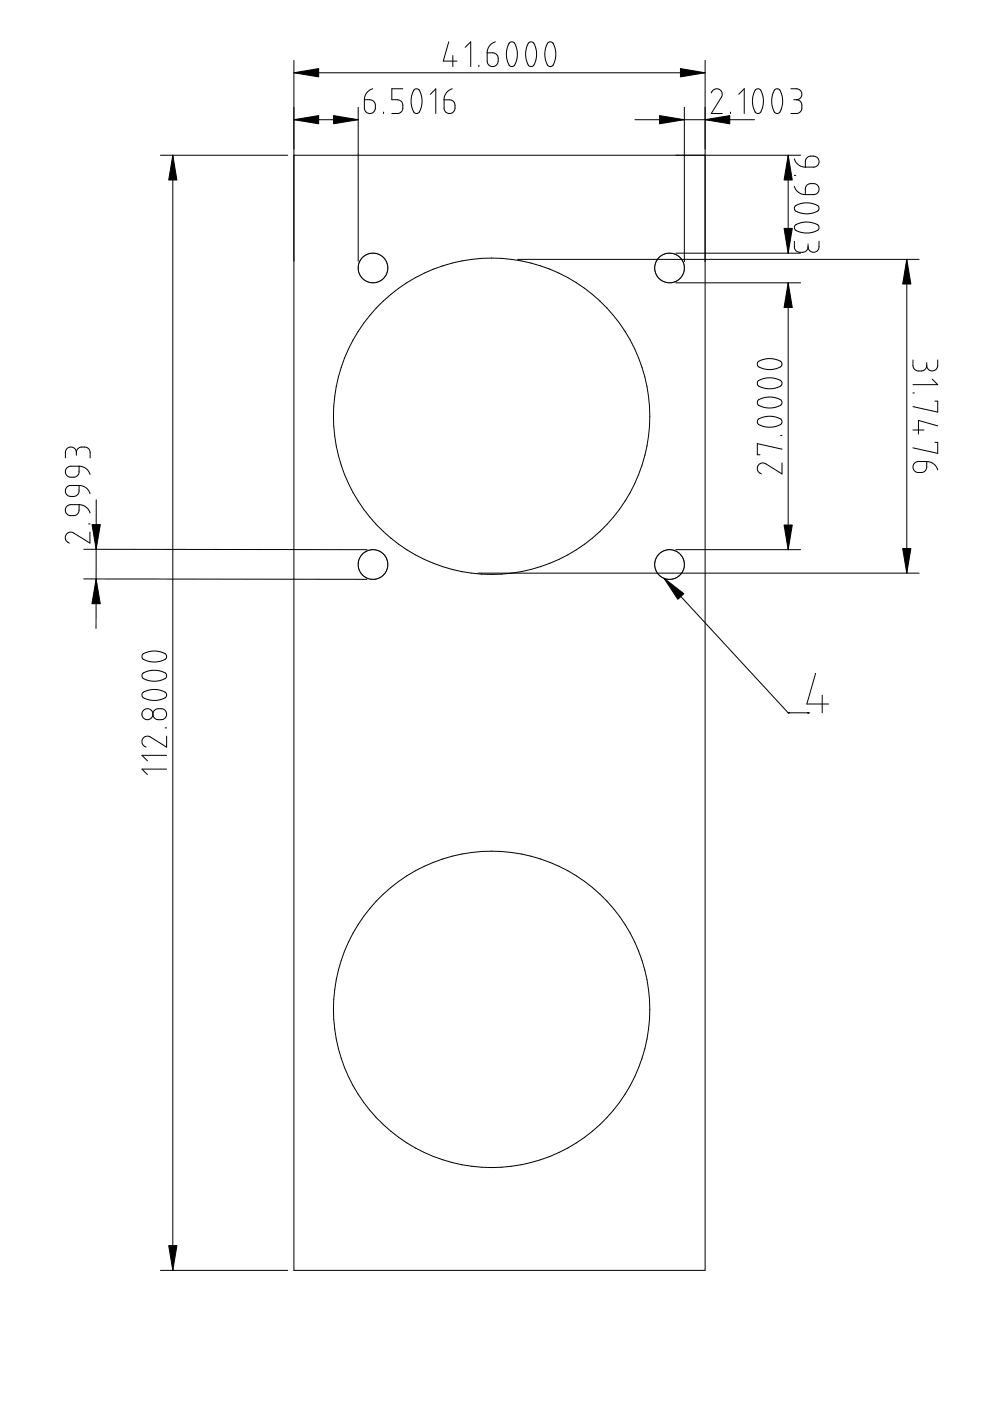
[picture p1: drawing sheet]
<svg xmlns="http://www.w3.org/2000/svg" width="210mm" height="297mm" viewBox="0 0 210 297" stroke-linecap="round" stroke-linejoin="round" font-family="sans-serif">
<g fill="none" stroke="#000" stroke-width=".21">
<path d="M62.3 12.8v256.5h87.2v-256.5M62.3 15.4h87.2M79 18.8l-.6 .3-.6 .5-.4 .8-.1 .7M85.4 18.8h-2.3v2.3l1.6 .1 .5 .4 .2 .6v1l-.4 .6-.6 .3h-1.3M87.7 19.1l.6-.3 .5 .2 .6 1.7 .1 1.2-.2 1-.4 .9-.5 .3-.6-.3-.6-1.7v-1.5zM95.1 8.9l-1.1 4.1h2.9M95.9 18.8l-.8 .4-.5 .5-.4 .8-.1 .7M96 11.8v2.3M98.6 10l1.2-1.1v5.2M101.5 13.8v.3M103.3 11.2h1.4l.7 .5 .2 .5v.8l-.4 .9-.8 .2-.9-.4-.2-.6zM105 8.9l-.6 .3-.7 .6-.3 .7-.1 .7"/>
<path d="M108 9.1l.4-.2 .7 .2 .6 1.8v1.2l-.3 1.1-.4 .7-.4 .2-.7-.3-.5-1.7 .1-1.6zM112 9.1l.5-.2 .7 .2 .5 1.8-.1 2-.5 1-.5 .2-.6-.3-.5-1.8v-1.2zM116.1 9.1l.5-.2 .6 .2 .6 1.8-.1 1.9-.5 1.1-.5 .2-.6-.3-.6-1.9 .1-1.4zM150.8 19.7l.4-.6 .5-.3 .7 .1 .6 .5 .1 .6v.4l-2.3 3.7h2.3M156.6 20l1.2-1.2v5.3M160.3 19l.5-.2 .4 .2 .3 .7 .3 1.2-.1 1.9-.4 1-.5 .3-.5-.2-.3-.3-.4-1.7 .1-1.6zM164.3 19l.6-.2 .4 .3 .5 1 .1 .9v1.2l-.3 1-.3 .6-.5 .3-.6-.3-.4-1-.2-1 .1-1.5zM167.7 18.8l1.5 .1 .7 .6 .1 .7-.2 .4-.5 .5h-.5M34 32.9h27M36.6 32.9v236.4M62.3 32.9h107.4M62.3 25.4h13.6"/>
<path d="M75.9 22.8v32.6M77.3 21.1l1.3 .1 .8 .4 .2 .6v.9l-.4 .7-.9 .3-.8-.5-.2-.6zM81.3 23.8v.3M91.2 20l1.2-1.2v5.3M94.1 21.2h1.5l.7 .5 .2 .6v.8l-.5 .7-.8 .3-.8-.5-.3-.5zM134.6 25.4h25.4M145.1 22.8v32.7M154.9 23.8v.3M167.1 32.9v20.8M168.3 21.1h.5M168.4 33.7l.4 .7 .5 .6 .7 .3 .8 .1M168.4 39.5l.4 .7 .5 .6 .6 .3 .9 .2"/>
<path d="M168.4 37.2h.3M168.8 21.1l.6 .2 .5 .4 .1 .4-.1 1.2-.3 .5-.4 .2-1.5 .1M171 33.5l.7-.4 1.2 .1 .6 .6 .1 .9-.7 .7h-2.1v-1.3zM171 39.3l.8-.4 1.2 .1 .6 .7-.1 .9-.3 .4-.5 .3h-1.9v-1.4zM109.7 55h85.2M143.3 60h26.4M143.3 53.7h26.4M167.1 60v56.5M168.4 51.2l.1 1.5 .6 .7h1.5l.5-.4 .2-.7M168.6 43.7l1.6-.6h1.6l1.6 .5 .2 .3 .1 .4-.3 .5-.9 .3-1.2 .2h-1l-1.6-.6-.3-.4zM168.7 47.7l1.4-.5 1.8-.1 1.5 .6 .3 .7-.3 .4-.7 .3-1.3 .3h-1l-1.7-.6-.3-.4zM171.3 51.7v.6"/>
<path d="M173.7 51.2l-.1 1.4-.5 .7-.7 .2-.5-.2-.4-.4-.2-.6M192.3 55v66.5M160.7 76.7l1.4-.6h1.6l1.8 .5 .3 .4v.3l-.3 .5-.9 .3-1.9 .2-.8-.1-1.1-.5-.2-.3zM193.6 76.3l.1 1.6 .7 .7 1 .1 .5-.2 .4-.3 .2-.7M196.5 76.9v.6M198.8 76.3v1.5l-.2 .4-.4 .3-.6 .2-.6-.3-.4-.4-.1-.5M14.1 99.3l.7-.4 2-.1-.1 1.6-.7 .7h-1.5l-.4-.3-.2-.5v-.5zM16.2 95.9l-.1-.5-.4-.4-.7-.2-.5 .1-.6 .6v1.6M16.2 95.9l.1-.5 .5-.5 .4-.1h1.2l.4 .4 .2 .4 .1 1.5M16.2 95.9v.6M16.8 98.8l.9 .2 .6 .4 .4 .4 .4 .8M160.7 84.9l1.3-.6 1.7-.1 1.8 .5 .3 .4v.4l-.3 .5-.9 .3-1.9 .2-.8-.2-1.1-.4-.2-.4z"/>
<path d="M160.7 88.9l1.6-.6h1.5l1.7 .5 .3 .4v.3l-.3 .5-.8 .4-1.9 .2-1.2-.3-.8-.3-.2-.4zM160.7 80.8l1.4-.6 1.6-.1 1.8 .6 .3 .3v.4l-.3 .4-.8 .4-1.1 .2h-1l-1.8-.5-.2-.5zM165.5 92.3h.3M165.8 98.1v2.4l-3.9-2.4-.9 .3-.4 .7 .2 .9 .6 .5M165.8 95.2l-5.2-1.1v2.3h.5M193.6 83.3h.3M193.6 91.2h2.3M193.9 98.2l.7-.3h1.9l-.1 1.5-.3 .5-.5 .3-1.3-.1-.5-.3-.2-.5v-.6zM196.5 97.9l.9 .1 .6 .4 .6 .6 .2 .6M197.7 80.4l1.1 1.2h-5.2M198.2 85h.6v2.4l-5.2-1.2M198.2 93.8h.6v2.3l-5.2-1.1"/>
<path d="M198.8 90.3l-4.1-1.2v2.9M14.1 107.4l.8-.4h1.9l-.2 1.7-.3 .4-.5 .2-1.3-.1-.6-.8v-.6zM14.2 103.2l.6-.3h2v1.3l-.2 .5-.8 .5h-1l-.5-.2-.4-.7v-.5zM16.8 107l.7 .1 .7 .4 .6 .6 .3 .7M16.8 102.9l.8 .2 .6 .3 .6 .5 .3 .8M17.8 116.5h60M18.8 111.1h.3M19.1 112.8v2.3l-4-2.3-.9 .3-.3 .6 .1 .9 .7 .5M20.4 106v27.2M143.3 116.5h26.4M17.8 122.7l60 .1M30.3 138.7l1.6-.6h1.5l1.6 .5 .3 .4v.3l-.3 .5-1 .4-.9 .2-1.1-.1-1.6-.5-.3-.5z"/>
<path d="M101.3 121.5h93.6M140.8 122.6l26.3 28.5h4.2M30.2 142.8l1.5-.6 1.6-.1 1.7 .6 .3 .4v.3l-.2 .4-.8 .4-1.1 .2h-1l-1-.2-.9-.4-.2-.4zM30.3 146.8l1.4-.5 1.7-.1 1.6 .5 .3 .4v.4l-.3 .4-.9 .4-1 .2h-1.1l-1.6-.6-.3-.4zM32.7 150.6l.7-.3h1l.5 .2 .4 .8-.2 .8-.9 .5h-.8l-.5-.3-.5-.7v-.5zM35 154.3h.3M35.3 156.1v2.3l-3.6-2.2-.6-.1-.4 .1-.5 .6-.1 .6 .2 .6 .7 .4M167.1 151.1h.1M171.3 151.1h.1M172.9 142.7l-1.8 6.6h4.6M174.3 147.4v3.7M35.3 163.1h-5.2l1.2 1.1"/>
<path d="M35.3 160.1h-5.2l1.2 1.2M34 269.3h27"/>
<circle cx="79.1" cy="56.8" r="3.1"/>
<circle cx="142" cy="56.8" r="3.2"/>
<circle cx="104.2" cy="88.3" r="33.5"/>
<circle cx="79.1" cy="119.7" r="3.1"/>
<circle cx="142" cy="119.7" r="3.2"/>
<circle cx="31.3" cy="151.4" r="1.17"/>
<circle cx="104.2" cy="214" r="33.5"/>
</g>
<g fill="#000" stroke="#000" stroke-width=".21">
<path d="M62.3 15.4l5.3-.9v1.8zM144.3 14.5l5.2 .9-5.2 .9zM36.6 32.9l.9 5.3h-1.7zM62.3 25.4l5.3-.9v1.7zM70.7 24.5l5.2 .9-5.2 .8zM139.8 24.5l5.3 .9-5.3 .8zM149.5 25.4l5.2-.9v1.7zM167.1 32.9l.9 5.3h-1.8zM166.2 48.4h1.8l-.9 5.3zM167.1 60l.9 5.2h-1.8zM192.3 55l.8 5.2h-1.7zM19.5 111.2h1.8l-.9 5.3z"/>
<path d="M166.2 111.3h1.8l-.9 5.2zM20.4 122.7l.9 5.3h-1.8zM140.8 122.6l4.2 3.3-1.3 1.2zM191.4 116.3h1.7l-.8 5.2zM35.8 264.1h1.7l-.9 5.2z"/>
</g>
</svg>
